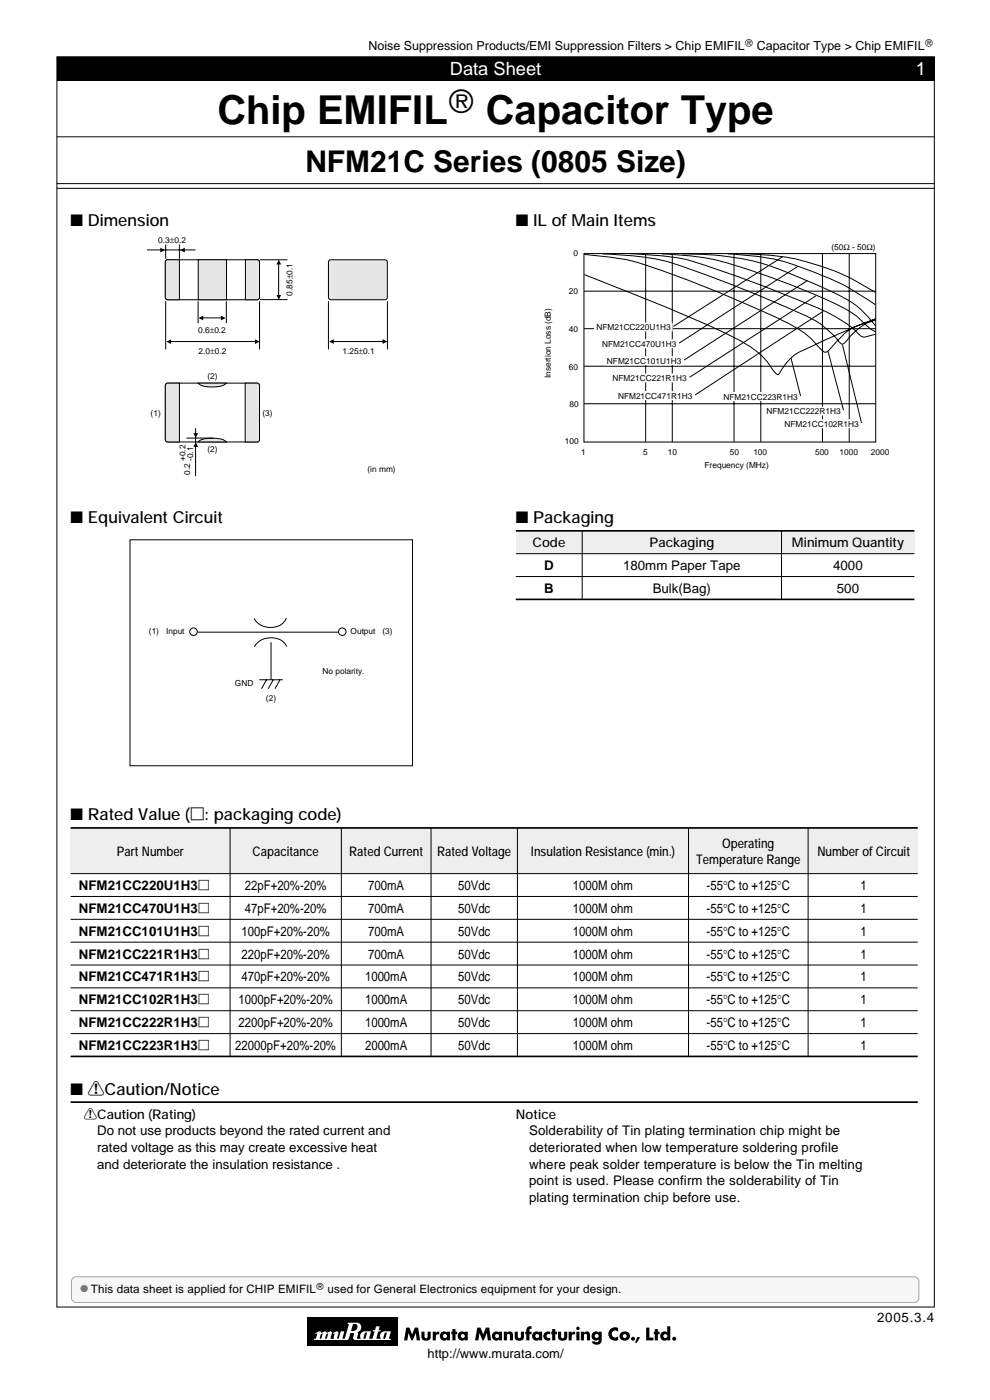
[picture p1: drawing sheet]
<svg xmlns="http://www.w3.org/2000/svg" width="210mm" height="297mm" viewBox="0 0 210 297" stroke-linecap="round" stroke-linejoin="round" font-family="sans-serif">
<defs><g id="words">
<text font-size="8.5" x="46.2" y="26.4">Chip EMIFILr Capacitor Type</text>
<text font-size="6.3" x="64.8" y="36.5">NFM21C Series (0805 Size)</text>
<g font-size="3.9" fill="#fff">
<text x="95.5" y="15.9">Data Sheet</text>
<text x="194.5" y="15.9">1</text>
</g>
<g font-size="3.5">
<text x="15" y="48.1">■ Dimension</text>
<text x="109.5" y="48.1">■ IL of Main Items</text>
<text x="15" y="111.2">■ Equivalent Circuit</text>
<text x="109.5" y="111.2">■ Packaging</text>
<text x="15" y="174.3">■ Rated Value (p: packaging code)</text>
<text x="15" y="232.5">■ !Caution/Notice</text>
</g>
<g font-size="2.8">
<text x="113.1" y="116.3">Code</text>
<text x="137.9" y="116.3">Packaging</text>
<text x="168.2" y="116.3">Minimum Quantity</text>
<text x="115.6" y="121.1">D</text>
<text x="115.6" y="126">B</text>
<text x="132.3" y="121.1">180mm Paper Tape</text>
<text x="138.6" y="126">Bulk(Bag)</text>
<text x="177" y="121.1">4000</text>
<text x="177.7" y="126">500</text>
<text x="24.8" y="181.9">Part Number</text>
<text x="53.7" y="181.9">Capacitance</text>
<text x="74.2" y="181.9">Rated Current</text>
<text x="92.8" y="181.9">Rated Voltage</text>
<text x="112.8" y="181.9">Insulation Resistance (min.)</text>
<text x="147.9" y="183.6">Temperature Range</text>
<text x="153.4" y="180.1">Operating</text>
<text x="173.6" y="181.9">Number of Circuit</text>
<text x="16.8" y="189.1">NFM21CC220U1H3p</text>
<text x="52" y="189.1">22pF+20%-20%</text>
<text x="78.2" y="189.1">700mA</text>
<text x="97.3" y="189.1">50Vdc</text>
<text x="121.7" y="189.1">1000M ohm</text>
<text x="150.1" y="189.1">-55°C to +125°C</text>
<text x="182.8" y="189.1">1</text>
<text x="16.8" y="193.9">NFM21CC470U1H3p</text>
<text x="52" y="193.9">47pF+20%-20%</text>
<text x="78.2" y="193.9">700mA</text>
<text x="97.3" y="193.9">50Vdc</text>
<text x="121.7" y="193.9">1000M ohm</text>
<text x="150.1" y="193.9">-55°C to +125°C</text>
<text x="182.8" y="193.9">1</text>
<text x="16.8" y="198.8">NFM21CC101U1H3p</text>
<text x="16.8" y="203.6">NFM21CC221R1H3p</text>
<text x="51.3" y="198.8">100pF+20%-20%</text>
<text x="51.3" y="203.6">220pF+20%-20%</text>
<text x="78.2" y="198.8">700mA</text>
<text x="78.2" y="203.6">700mA</text>
<text x="97.3" y="198.8">50Vdc</text>
<text x="97.3" y="203.6">50Vdc</text>
<text x="121.7" y="198.8">1000M ohm</text>
<text x="121.7" y="203.6">1000M ohm</text>
<text x="150.1" y="198.8">-55°C to +125°C</text>
<text x="150.1" y="203.6">-55°C to +125°C</text>
<text x="182.8" y="198.8">1</text>
<text x="182.8" y="203.6">1</text>
<text x="16.8" y="208.5">NFM21CC471R1H3p</text>
<text x="51.3" y="208.5">470pF+20%-20%</text>
<text x="77.5" y="208.5">1000mA</text>
<text x="97.3" y="208.5">50Vdc</text>
<text x="121.7" y="208.5">1000M ohm</text>
<text x="150.1" y="208.5">-55°C to +125°C</text>
<text x="182.8" y="208.5">1</text>
<text x="16.8" y="213.3">NFM21CC102R1H3p</text>
<text x="50.6" y="213.3">1000pF+20%-20%</text>
<text x="77.5" y="213.3">1000mA</text>
<text x="97.3" y="213.3">50Vdc</text>
<text x="121.7" y="213.3">1000M ohm</text>
<text x="150.1" y="213.3">-55°C to +125°C</text>
<text x="182.8" y="213.3">1</text>
<text x="16.8" y="218.2">NFM21CC222R1H3p</text>
<text x="50.6" y="218.2">2200pF+20%-20%</text>
<text x="77.5" y="218.2">1000mA</text>
<text x="97.3" y="218.2">50Vdc</text>
<text x="121.7" y="218.2">1000M ohm</text>
<text x="150.1" y="218.2">-55°C to +125°C</text>
<text x="182.8" y="218.2">1</text>
<text x="16.8" y="223.1">NFM21CC223R1H3p</text>
<text x="50" y="223.1">22000pF+20%-20%</text>
<text x="77.5" y="223.1">2000mA</text>
<text x="97.3" y="223.1">50Vdc</text>
<text x="121.7" y="223.1">1000M ohm</text>
<text x="150.1" y="223.1">-55°C to +125°C</text>
<text x="182.8" y="223.1">1</text>
<text x="17.8" y="237.6">!Caution (Rating)</text>
<text x="109.5" y="237.6">Notice</text>
<text x="20.6" y="241.2">Do not use products beyond the rated current and</text>
<text x="20.6" y="244.7">rated voltage as this may create excessive heat</text>
<text x="112.4" y="241.2">Solderability of Tin plating termination chip might be</text>
<text x="112.4" y="244.7">deteriorated when low temperature soldering profile</text>
<text x="20.6" y="248.2">and deteriorate the insulation resistance .</text>
<text x="112.4" y="248.2">where peak solder temperature is below the Tin melting</text>
<text x="112.4" y="251.8">point is used. Please confirm the solderability of Tin</text>
<text x="112.4" y="255.3">plating termination chip before use.</text>
<text x="186.3" y="280.8">2005.3.4</text>
<text x="90.8" y="288.4">http://www.murata.com/</text>
</g>
<text font-size="2.6" x="78.3" y="10.7">Noise Suppression Products/EMI Suppression Filters &gt; Chip EMIFILr Capacitor Type &gt; Chip EMIFILr</text>
<text font-size="2.5" x="19.3" y="274.6">This data sheet is applied for CHIP EMIFILr used for General Electronics equipment for your design.</text>
<text font-size="2" fill="#777" x="17" y="274.5">o</text>
<g font-size="1.8">
<text x="33.6" y="51.7">0.3±0.2</text>
<text x="176.6" y="53.2">(50Ω - 50Ω)</text>
<text x="121.8" y="54.4">0</text>
<text x="62.1" y="62.8" transform="rotate(-90 62.1 62.8)">0.85±0.1</text>
<text x="120.8" y="62.5">20</text>
<text x="42.1" y="70.8">0.6±0.2</text>
<text x="120.8" y="70.6">40</text>
<text x="126.7" y="70.1">NFM21CC220U1H3</text>
<text x="42.2" y="75.1">2.0±0.2</text>
<text x="72.7" y="75.1">1.25±0.1</text>
<text x="127.9" y="73.7">NFM21CC470U1H3</text>
<text x="128.9" y="77.3">NFM21CC101U1H3</text>
<text x="44.1" y="80.5">(2)</text>
<text x="117" y="80.3" transform="rotate(-90 117 80.3)">Insertion Loss (dB)</text>
<text x="120.8" y="78.6">60</text>
<text x="130.1" y="80.9">NFM21CC221R1H3</text>
<text x="32" y="88.4">(1)</text>
<text x="55.7" y="88.4">(3)</text>
<text x="120.9" y="86.4">80</text>
<text x="131.3" y="84.7">NFM21CC471R1H3</text>
<text x="153.7" y="84.9">NFM21CC223R1H3</text>
<text x="162.8" y="87.9">NFM21CC222R1H3</text>
<text x="44.1" y="96">(2)</text>
<text x="120" y="94.4">100</text>
<text x="166.6" y="90.7">NFM21CC102R1H3</text>
<text x="39.4" y="97.9" transform="rotate(-90 39.4 97.9)">+0.2</text>
<text x="40.4" y="100.8" transform="rotate(-90 40.4 100.8)">0.2</text>
<text x="41" y="97.9" transform="rotate(-90 41 97.9)">-0.1</text>
<text x="78.1" y="100.2">(in mm)</text>
<text x="123.4" y="96.6">1</text>
<text x="136.6" y="96.6">5</text>
<text x="141.8" y="96.6">10</text>
<text x="149.6" y="99.5">Frequency (MHz)</text>
<text x="155" y="96.6">50</text>
<text x="160" y="96.6">100</text>
<text x="173.1" y="96.6">500</text>
<text x="178.3" y="96.6">1000</text>
<text x="185" y="96.6">2000</text>
<text x="31.6" y="134.6">(1)</text>
<text x="35.3" y="134.6">Input</text>
<text x="74.5" y="134.6">Output</text>
<text x="81.2" y="134.6">(3)</text>
<text x="68.5" y="143.2">No polarity.</text>
<text x="49.9" y="145.8">GND</text>
<text x="56.5" y="148.9">(2)</text>
</g>
</g></defs>
<path d="M65.2 279.7h19.2v6.2h-19.2z" fill="#000"/>
<path d="M76.6 284.3h.1" fill="none" stroke="#000" stroke-width=".21"/>
<path d="M67 283.2l.9-.4 .5 .3-.5 1.1 .2 .2 .2-.2 .2-.9h-.2l.1-.2 .8-.3 .2 .3h.2l-.3 .3-.2 .8 .1 .2 .2-.2 .3-.9h-.2l.1-.2 .8-.3 .1 .4-.3 1.1 .1 .1h.6l.2-1.1h-.3l-.1-.1 .9-.4 .3 .3-.3 1.1 .1 .2 .3-.2 .4-1.4h.6l-.3 1.5 .4 .1 .2-.2 .8-2.9-.2-.1v-.2h1.9a1.04 1.04 0 0 1 .9 .9 1.04 1.04 0 0 1-.8 1.1l.1 .4-.2 1 .8-.1a1.02 1.02 0 0 1 .9-1.5l1.3 .1-.2 .6h-.7v-.4h-.3l-.4 1.3h.4l.3-.9h.7l-.2 .8 .6 .1 .2-.2 .4-1.3-.4-.1v-.2l.4-.1 .3-.7h.7l-.2 .7 .4 .2-.4 .1-.5 1.5 .2 .1 .7-.1a1.02 1.02 0 0 1 .9-1.5l1.3 .1-.1 .5h-.8v-.3h-.3l-.4 1.3h.4l.3-1h.8l-.3 .9 .4 .1v.2h-7.4a.48 .48 0 0 1-.6-.5l.2-.8-.4-.1v-.4l.2-.1a.76 .76 0 0 0 .9-.7 .76 .76 0 0 0-.9-.7l-.4 1.4 .2 .1v.4h-.4l-.3 1.1-.3 .3h-7.1v-.2l.4-.2 .3-.9-.4 .1z" fill="#fff"/>
<g fill="#000">
<path d="M12.1 12.1h186.3v5h-186.3zM86.3 282h.7l.5 1.5 .6-1.5h.7l.4 2.7h-.7l-.2-1.5-.6 1.5h-.3l-.7-1.5-.2 1.5h-.7zM89.5 282.9h.7v1.2l.3 .2 .3-.2v-1.2h.7v1.1a1.01 1.01 0 0 1-1 .8 1.01 1.01 0 0 1-1-.8zM91.9 282.9h.7v.3l.3-.3h.4v.6h-.6l-.1 .2v1h-.7zM96.1 282.3h.6v.6h.4v.5h-.4v1.3h-.6v-1.3h-.2zM101.4 282h.7l.5 1.5 .6-1.5h.7l.4 2.7h-.7l-.2-1.5-.7 1.5h-.2l-.7-1.5-.2 1.5h-.7zM107 282.9h.7v.2a.71 .71 0 0 1 .8-.2 .71 .71 0 0 1 .5 .7v1.1h-.7v-1.1l-.3-.3-.3 .3v1.1h-.7zM109.3 282.9h.7v1.2l.3 .2 .3-.2v-1.2h.7v1.1a1.01 1.01 0 0 1-1 .8 1.01 1.01 0 0 1-1-.8zM112 282l.4-.3 .5 .1v.5l-.4 .1-.1 .5h.5v.5h-.5v1.3h-.6v-1.3h-.3v-.5h.3zM115.6 283.2l.5-.3 .5-.1 .3 .1v.6a.46 .46 0 0 0-.7 0 .46 .46 0 0 0 0 .6 .46 .46 0 0 0 .7 0v.6a1 1 0 0 1-1.3-.2 1 1 0 0 1 0-1.3zM117.3 282.3h.6v.6h.4v.5h-.4v1.3h-.6v-1.3h-.2zM118.5 282.9h.7v1.2l.3 .2 .3-.2v-1.2h.7v1.1a1.01 1.01 0 0 1-1 .8 1.01 1.01 0 0 1-1-.8z"/>
<path d="M120.8 282.9h.6v.3l.4-.3h.3v.6h-.5l-.1 .2-.1 1h-.6zM123.4 282.9h.6v.2a.71 .71 0 0 1 .8-.2 .71 .71 0 0 1 .5 .7v1.1h-.6v-1.1l-.3-.3-.4 .3v1.1h-.6zM129.6 282.4l.7-.4h.8l.2 .1v.8a.75 .75 0 0 0-1.1-.1 .75 .75 0 0 0 0 1.1 .75 .75 0 0 0 1.1-.1v.9a1.45 1.45 0 0 1-1.8-.5 1.45 1.45 0 0 1 .1-1.8zM135.3 284h.6l-.6 1.2h-.4zM137.2 282h.7v2.1h.9v.6h-1.6zM139.1 282.3h.6v.6h.4v.5h-.4v1.3h-.6v-1.3h-.2z"/>
<path d="M93.7 283.1a.86 .86 0 0 1 1.2 0v-.2h.7v1.8h-.7v-.2a.94 .94 0 0 1-1.3-.1 .94 .94 0 0 1 .1-1.3zM94.1 283.8a.42 .42 0 0 0 .8 0 .42 .42 0 0 0-.8 0z"/>
<path d="M97.5 283.1a.86 .86 0 0 1 1.2 0v-.2h.7v1.8h-.7v-.2a.94 .94 0 0 1-1.3-.1 .94 .94 0 0 1 .1-1.3zM97.9 283.8a.42 .42 0 0 0 .8 0 .42 .42 0 0 0-.8 0z"/>
<path d="M104.7 283.1a.86 .86 0 0 1 1.3 0v-.2h.6v1.8h-.6v-.2a.94 .94 0 0 1-1.4-.1 .94 .94 0 0 1 .1-1.3zM105.1 283.8a.45 .45 0 0 0 .9 0 .45 .45 0 0 0-.9 0z"/>
<path d="M113.2 283.1a.86 .86 0 0 1 1.3 0v-.2h.6v1.8h-.6v-.2a.94 .94 0 0 1-1.3-.1 .94 .94 0 0 1 0-1.3zM113.7 283.8a.42 .42 0 0 0 .8 0 .42 .42 0 0 0-.8 0z"/>
<path d="M122.4 282.9h.7v1.8h-.7zM122.4 282.2a.37 .37 0 0 1 .7 0 .37 .37 0 0 1-.7 0z"/>
<path d="M125.9 283.1a.8 .8 0 0 1 1.2 0v-.2h.7v1.6a1.09 1.09 0 0 1-.9 1.2 1.09 1.09 0 0 1-1.2-.8h.7l.3 .2a.48 .48 0 0 0 .4-.6 .93 .93 0 0 1-1.3-.1 .93 .93 0 0 1 .1-1.3zM126.3 283.8a.45 .45 0 0 0 .9 0 .45 .45 0 0 0-.9 0z"/>
<path d="M131.8 283.2a1.06 1.06 0 0 1 1.6-.2 1.06 1.06 0 0 1-.1 1.6 1.07 1.07 0 0 1-1.3 0 1.07 1.07 0 0 1-.2-1.4zM132.3 283.8a.42 .42 0 0 0 .8 0 .42 .42 0 0 0-.8 0z"/>
<path d="M141.7 281.7h.7v3h-.7v-.2a.93 .93 0 0 1-1.3-.1 .93 .93 0 0 1 0-1.2 .93 .93 0 0 1 1.3-.1zM140.9 283.8a.42 .42 0 0 0 .8 0 .42 .42 0 0 0-.8 0z"/>
<circle cx="134.4" cy="284.4" r=".42"/>
<circle cx="143.2" cy="284.4" r=".42"/>
</g>
<path d="M12.1 12.1h186.3v265.5h-186.3z" fill="none" stroke="#000" stroke-width=".21"/>
<path d="M15.5 271.5l.7-.3h178a1 1 0 0 1 1 1v3.5a1 1 0 0 1-1 1h-178a1 1 0 0 1-1-1v-3.5z" fill="#f7f7f7"/>
<path d="M15.5 271.5l.7-.3h178a1 1 0 0 1 1 1v3.5a1 1 0 0 1-1 1h-178a1 1 0 0 1-1-1v-3.5z" fill="none" stroke="#a6a6a6" stroke-width=".21"/>
<path d="M12.1 29.1h186.3M12.1 39h186.3M12.1 40h186.3M35.2 81.6l.4-.2 19.3 .1 .2 .4-.1 11.7-.4 .3-19.2-.1-.3-.4z" fill="none" stroke="#000" stroke-width=".21"/>
<g fill="#e6e6e6" stroke="#000" stroke-width=".21">
<path d="M35.2 81.6l.4-.2h2.5v12.5h-2.5l-.4-.3-.1-.2z"/>
<path d="M52.1 81.4h2.5l.4 .2 .1 .3v11.5l-.1 .2-.4 .3h-2.5z"/>
<path d="M42.1 81.4h6a5.4 5.4 0 0 1-4.5 .7l-1-.3z"/>
<path d="M42.1 93.9a5.5 5.5 0 0 1 4.4-.7l1 .3 .6 .4z"/>
</g>
<path d="M35.2 55.4l.4-.2h19.3l.2 .5-.1 7.7-.4 .3-19.2-.1-.3-.4z" fill="#fff" stroke="#000" stroke-width=".21"/>
<path d="M69.8 55.4l.5-.2h11.7l.3 .5-.1 7.7-.4 .3-11.8-.1-.2-.4z" fill="#e6e6e6" stroke="#000" stroke-width=".21"/>
<path d="M35.2 64v10.2M35.8 72.6h18.8M42.1 64v4.7M48.1 64v4.7M55.1 64v10.2" fill="none" stroke="#000" stroke-width=".21"/>
<g fill="#fff" stroke="#000" stroke-width=".21">
<path d="M69.8 64v10.2z"/>
<path d="M82.3 64v10.2z"/>
<path d="M70.4 72.6h11.4z"/>
</g>
<path d="M31.2 53.1h10.3M35.2 51.9v3.1M38.1 51.9v3.1M55.2 55.2h5.8M59.2 55.8v7.3M42.7 67.5h4.7M55.2 63.6h5.8M39.6 93.1h5.8M41.5 91v10.2" fill="none" stroke="#000" stroke-width=".21"/>
<path d="M34 52.6l1 .5-1 .5zM38.2 53.1l1-.5v1zM59.2 55.2l.5 1h-1zM35.3 72.6l1-.5v1zM42.2 67.6l1-.5v1zM46.9 67.1l1 .5-1 .5zM54.2 72.1l1 .5-1 .5zM58.7 62.7h1l-.5 1zM69.9 72.6l1-.5v1zM81.3 72.1l1 .5-1 .5zM41.1 92h1l-.5 1zM41.6 93.9l.5 1h-1z" fill="#000"/>
<g fill="#e6e6e6" stroke="#000" stroke-width=".21">
<path d="M35.2 55.4l.4-.2h2.5v8.5h-2.5l-.4-.3z"/>
<path d="M52.1 55.2h2.5l.4 .2 .1 7.8-.2 .4-2.8 .1z"/>
<path d="M42.1 55.2h6v8.5h-6z"/>
</g>
<g fill="none" stroke="#000" stroke-width=".21">
<path d="M124 53.9h62v40h-62zM124.1 54.1a52.5 52.5 0 0 1 18.2 4 261.4 261.4 0 0 1 26.5 11.4l2.7 1.7 1.3 1.3a8.2 8.2 0 0 0 2.4 2.3 1.9 1.9 0 0 0 1.4-1.1 13.8 13.8 0 0 1 6.1-4.7l3.3-1.3-5 2-8.1 3.6a15.4 15.4 0 0 0-5.5 3.3l-1.4 1.9a1.56 1.56 0 0 1-.9 1.1 5.6 5.6 0 0 1-1.8-2.2 19.9 19.9 0 0 0-8.2-6.1 481.9 481.9 0 0 0-31-13M128 53.9a55.8 55.8 0 0 1 21.2 4.2 264.4 264.4 0 0 1 24.1 10.1 23.2 23.2 0 0 1 5.3 4.8h.6a13.2 13.2 0 0 1 6.2-4.8l.6-.2M133.5 53.9h.9a48.3 48.3 0 0 1 15.9 2.7 288.6 288.6 0 0 1 25.9 10 21.6 21.6 0 0 1 6.6 4.8 3.9 3.9 0 0 0 2.9-.3l.3-.1M137.1 53.9v40M140.6 53.9a57.2 57.2 0 0 1 20.8 4.2l9.1 3.4a57.9 57.9 0 0 1 11.3 5.6 14.4 14.4 0 0 0 4.1 3.3l.1 .1M142.8 53.9v40M145 53.9a56.8 56.8 0 0 1 26.4 5.7 51.2 51.2 0 0 1 10.6 5.4 23.5 23.5 0 0 1 4 4.3M154.6 53.9a49.5 49.5 0 0 1 20 4.6 56 56 0 0 1 11.4 6.3M155.9 53.9v40M157.3 53.9a51.8 51.8 0 0 1 28.7 8.3M161.6 53.9v40"/>
<path d="M174.7 53.9v40M180.4 53.9v40M124 61.9h62M124 69.8h62M124 77.8h62M124 85.8h62"/>
</g>
<path d="M128.6 75.7h16.5v1.9h-16.5z" fill="#fff"/>
<path d="M171.5 59.6l-26.2 16.9" fill="none" stroke="#000" stroke-width=".21"/>
<path d="M127.2 72.1h16.9v1.9h-16.9z" fill="#fff"/>
<path d="M169.4 56.6l-25.2 16.3" fill="none" stroke="#000" stroke-width=".21"/>
<path d="M126.1 68.5h16.8v1.9h-16.8z" fill="#fff"/>
<path d="M166.2 54.5l-23.2 14.8" fill="none" stroke="#000" stroke-width=".21"/>
<path d="M129.6 79.3h16.7v1.9h-16.7z" fill="#fff"/>
<path d="M173.3 62.8l-26.8 17.3" fill="none" stroke="#000" stroke-width=".21"/>
<path d="M130.9 83.1h16.6v1.9h-16.6z" fill="#fff"/>
<path d="M174.9 66.1l-27.3 17.8" fill="none" stroke="#000" stroke-width=".21"/>
<path d="M166.1 89l16.7 .1v1.9h-16.7z" fill="#fff"/>
<path d="M178.9 73.2l4.1 16.7" fill="none" stroke="#000" stroke-width=".21"/>
<path d="M162.4 86.3h16.6v2h-16.6z" fill="#fff"/>
<path d="M175.9 74.6l3.2 12.6" fill="none" stroke="#000" stroke-width=".21"/>
<path d="M153.2 83.3h16.6v1.9h-16.6z" fill="#fff"/>
<path d="M168 76l2 8.1" fill="none" stroke="#000" stroke-width=".21"/>
<circle cx="41.1" cy="134.2" r=".8" fill="#fff" stroke="#000" stroke-width=".21"/>
<path d="M41.9 134.3h30M57.6 136.4v8M60.8 131.3a3.5 3.5 0 0 1-4.4 1.9 3.4 3.4 0 0 1-2.4-1.8M60.9 137.3l-.1-.1a3.5 3.5 0 0 0-4.3-1.6 3.4 3.4 0 0 0-2.5 1.8" fill="none" stroke="#000" stroke-width=".21"/>
<circle cx="72.7" cy="134.2" r=".8" fill="#fff" stroke="#000" stroke-width=".21"/>
<path d="M27.6 114.7h60v48h-60zM55.1 144.4h5M56.6 144.4l-1.1 1.9M58 144.4l-1 1.9M59.5 144.4l-1.1 1.9" fill="none" stroke="#000" stroke-width=".21"/>
<path d="M109.5 112.8h84.7v4.8h-84.7z" fill="#eee"/>
<path d="M109.5 112.8h84.7M109.5 127.3h84.7" fill="none" stroke="#000" stroke-width=".35"/>
<path d="M109.5 117.6h84.7M123.6 112.8v14.5M166 112.8v14.5M109.5 122.5h84.7" fill="none" stroke="#000" stroke-width=".21"/>
<path d="M15 175.9h179.9v9.7h-179.9z" fill="#eee"/>
<path d="M15 175.9h179.9M15 224.4h179.9M15 234.1h179.9" fill="none" stroke="#000" stroke-width=".35"/>
<g fill="none" stroke="#000" stroke-width=".21">
<path d="M48.9 175.9v48.5M72.5 175.9v48.5M91.5 175.9v48.5M109.9 175.9v48.5M146.2 175.9v48.5M171.6 175.9v48.5M15 185.6h179.9M15 190.4h179.9M15 195.3h179.9M15 200.1h179.9M15 205h179.9M15 209.8h179.9"/>
<path d="M15 214.7h179.9M15 219.6h179.9"/>
</g>
<use href="#words"/>
</svg>
